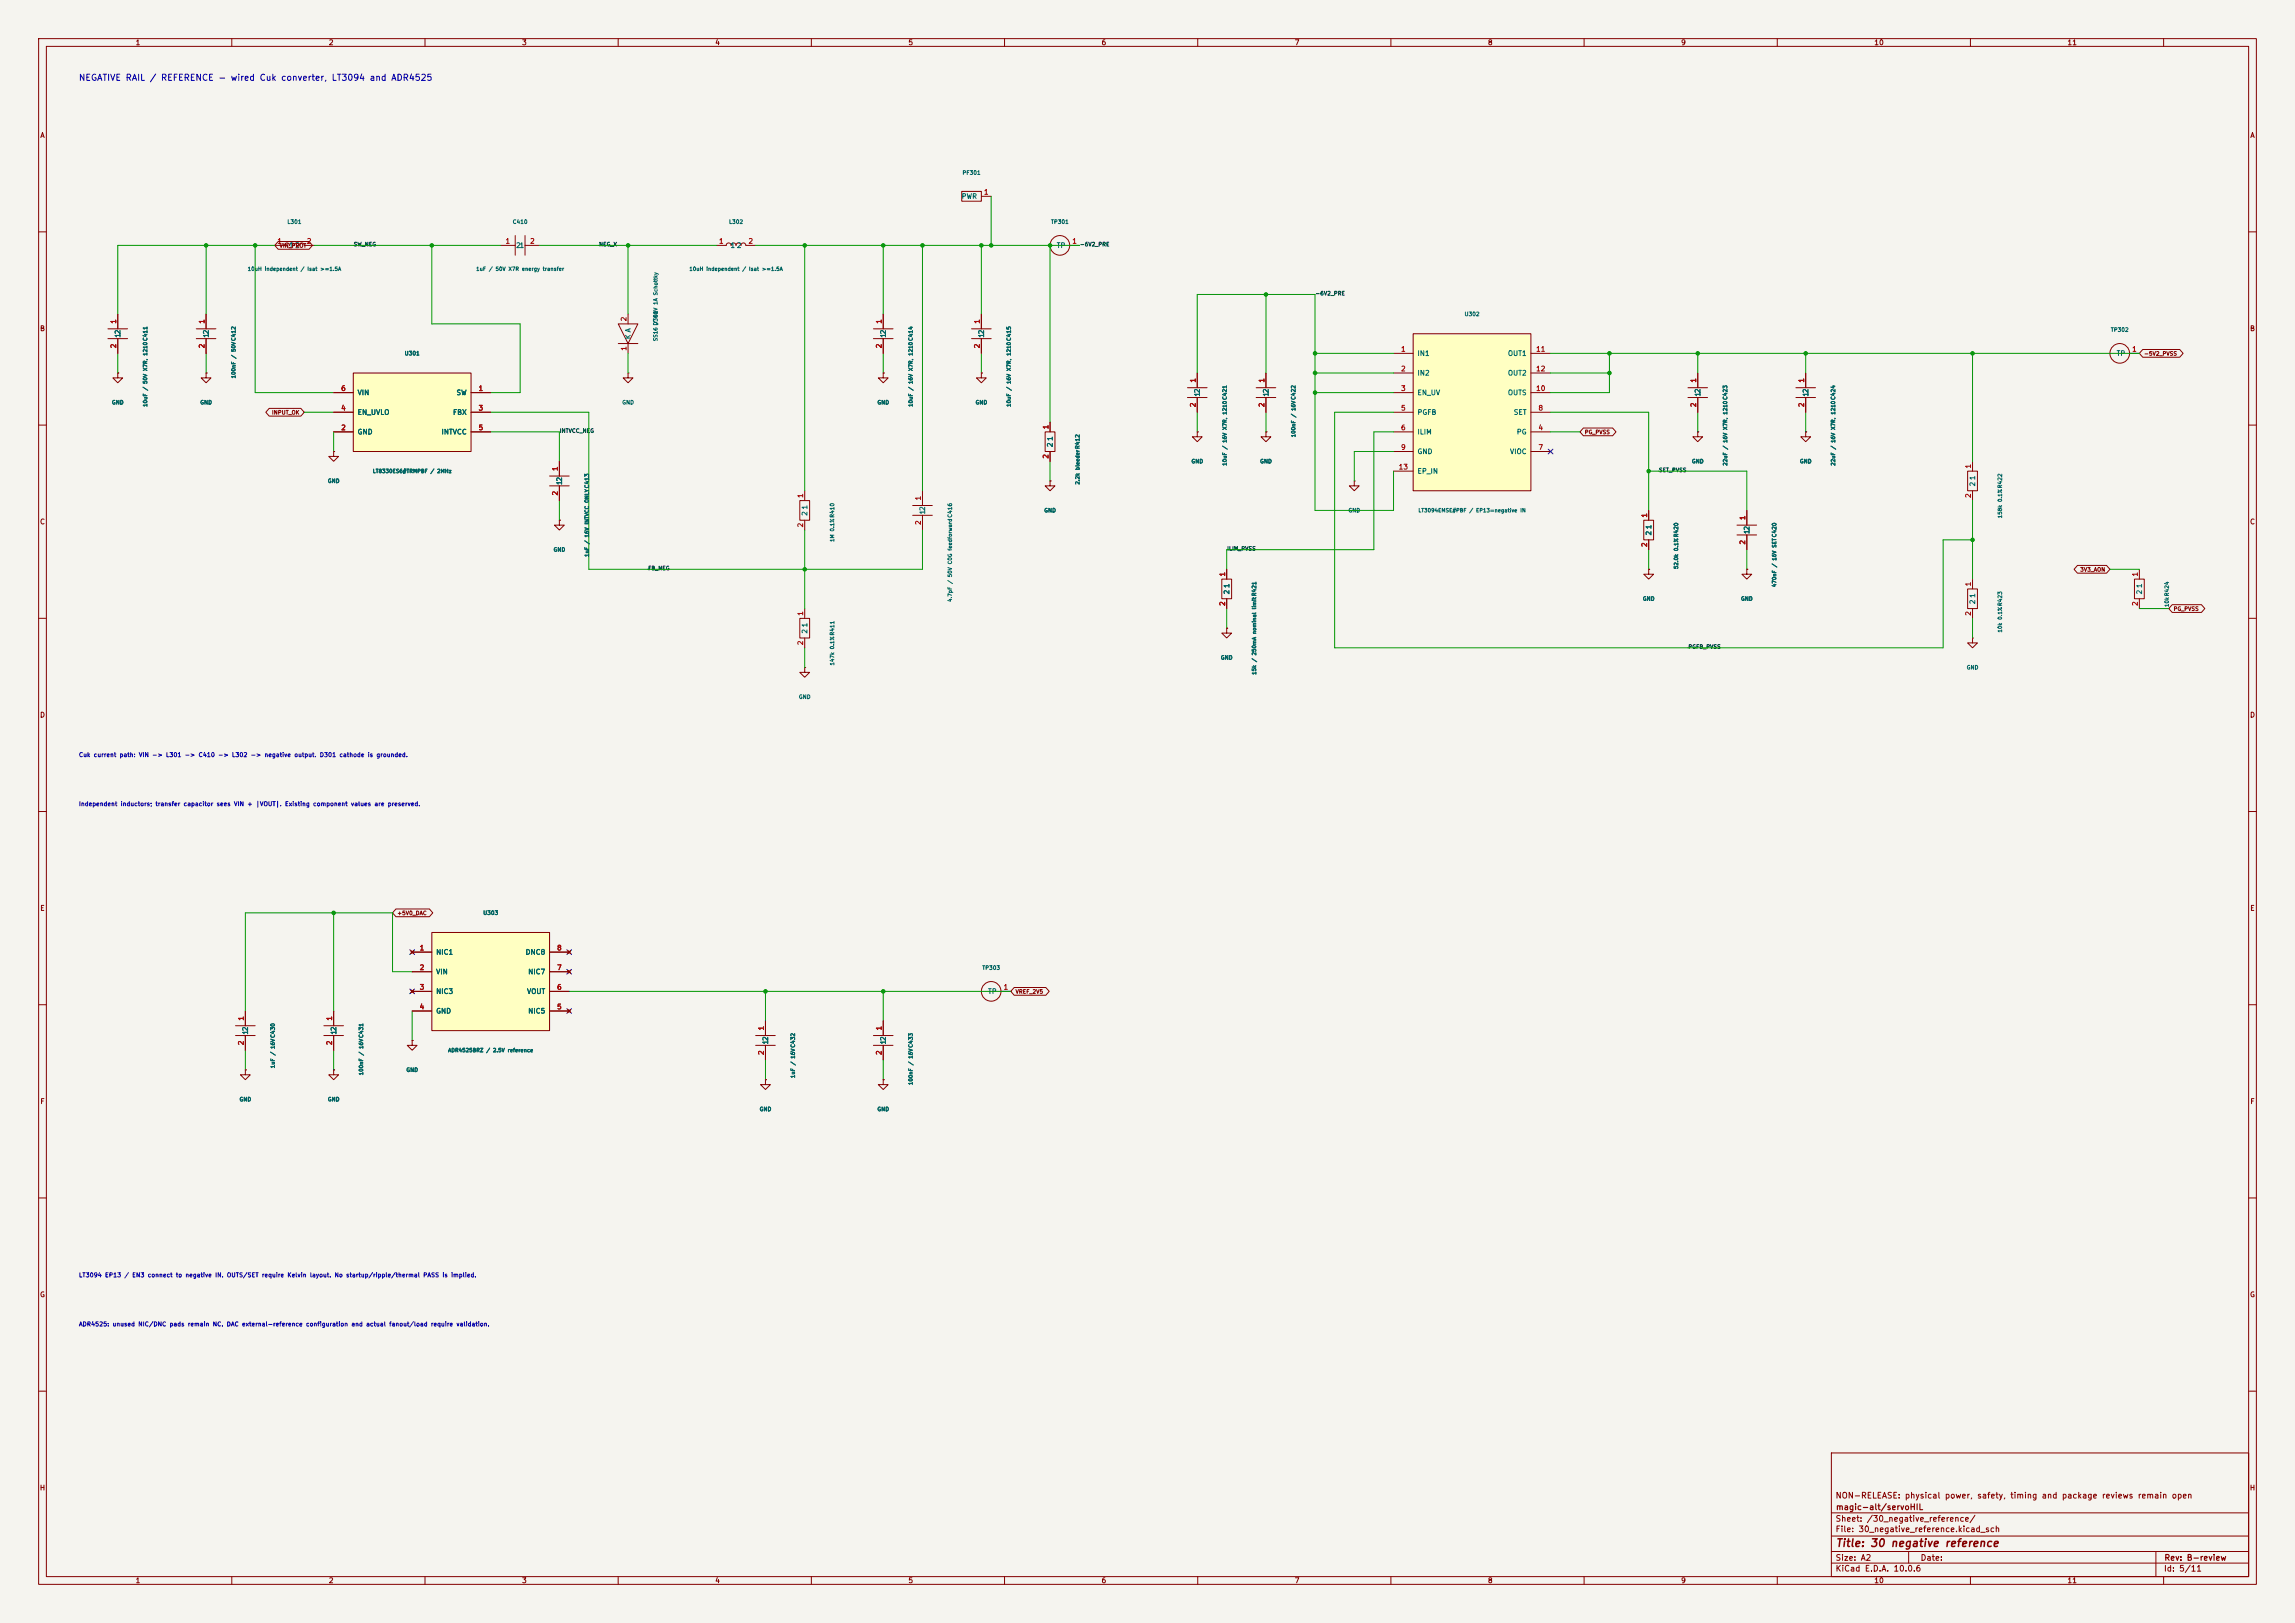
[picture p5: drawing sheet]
<svg xmlns="http://www.w3.org/2000/svg" width="594mm" height="420mm" viewBox="0 0 594 420" stroke-linecap="round" stroke-linejoin="round" font-family="sans-serif">
<defs><g id="words">
<text font-size="2" fill="#840000" x="475" y="400.8">Title: 30 negative reference</text>
<text font-size="1.6" fill="#0000c2" x="20.3" y="21.3">NEGATIVE RAIL / REFERENCE - wired Cuk converter, LT3094 and ADR4525</text>
<g font-size="1.5" fill="#840000">
<text x="475" y="388.1">NON-RELEASE: physical power, safety, timing and package reviews remain open</text>
<text x="475" y="394.1">Sheet: /30_negative_reference/</text>
<text x="475.1" y="391.1">magic-alt/servoHIL</text>
<text x="475" y="396.8">File: 30_negative_reference.kicad_sch</text>
<text x="475" y="407">KiCad E.D.A. 10.0.6</text>
<text x="475" y="404.2">Size: A2</text>
<text x="497" y="404.2">Date:</text>
<text x="560" y="407">Id: 5/11</text>
<text x="560.1" y="404.2">Rev: B-review</text>
</g>
<g font-size="1.3" fill="#840000">
<text x="35" y="12">1</text>
<text x="85" y="12">2</text>
<text x="135" y="12">3</text>
<text x="185" y="12">4</text>
<text x="235" y="12">5</text>
<text x="285" y="12">6</text>
<text x="335" y="12">7</text>
<text x="385" y="12">8</text>
<text x="435" y="12">9</text>
<text x="485" y="12">10</text>
<text x="535" y="12">11</text>
<text x="10.3" y="36">A</text>
<text x="582.3" y="36">A</text>
<text x="10.2" y="86">B</text>
<text x="582.2" y="86">B</text>
<text x="10.2" y="136">C</text>
<text x="582.2" y="136">C</text>
<text x="10.2" y="186">D</text>
<text x="582.2" y="186">D</text>
<text x="10.3" y="236">E</text>
<text x="582.3" y="236">E</text>
<text x="10.3" y="286">F</text>
<text x="582.3" y="286">F</text>
<text x="10.2" y="336">G</text>
<text x="582.2" y="336">G</text>
<text x="10.2" y="386">H</text>
<text x="582.2" y="386">H</text>
<text x="35" y="410">1</text>
<text x="85" y="410">2</text>
<text x="135" y="410">3</text>
<text x="185" y="410">4</text>
<text x="235" y="410">5</text>
<text x="285" y="410">6</text>
<text x="335" y="410">7</text>
<text x="385" y="410">8</text>
<text x="435" y="410">9</text>
<text x="485" y="410">10</text>
<text x="535" y="410">11</text>
</g>
<g font-size="1.3" fill="#006464">
<text x="248.8" y="51.8">PWR</text>
<text x="74.6" y="64.5">1</text>
<text x="76.3" y="64.5">2</text>
<text x="133.4" y="64.5">21</text>
<text x="188.9" y="64.5">1</text>
<text x="190.6" y="64.5">2</text>
<text x="273.4" y="64.5">TP</text>
<text x="31.4" y="87.5" transform="rotate(-90 31.4 87.5)">12</text>
<text x="54.3" y="87.5" transform="rotate(-90 54.3 87.5)">12</text>
<text x="163.5" y="87.9" transform="rotate(-90 163.5 87.9)">K A</text>
<text x="229.6" y="87.5" transform="rotate(-90 229.6 87.5)">12</text>
<text x="255" y="87.5" transform="rotate(-90 255 87.5)">12</text>
<text x="366.7" y="92.4">IN1</text>
<text x="390.2" y="92.4">OUT1</text>
<text x="547.7" y="92.4">TP</text>
<text x="366.7" y="97.5">IN2</text>
<text x="390.2" y="97.5">OUT2</text>
<text x="92.4" y="107.6">EN_UVLO</text>
<text x="92.4" y="102.6">VIN</text>
<text x="117.1" y="107.6">FBX</text>
<text x="118" y="102.6">SW</text>
<text x="310.8" y="102.8" transform="rotate(-90 310.8 102.8)">12</text>
<text x="328.6" y="102.8" transform="rotate(-90 328.6 102.8)">12</text>
<text x="366.7" y="102.6">EN_UV</text>
<text x="366.7" y="107.6">PGFB</text>
<text x="390.2" y="102.6">OUTS</text>
<text x="391.7" y="107.6">SET</text>
<text x="440.4" y="102.8" transform="rotate(-90 440.4 102.8)">12</text>
<text x="468.3" y="102.8" transform="rotate(-90 468.3 102.8)">12</text>
<text x="92.4" y="112.7">GND</text>
<text x="114.1" y="112.7">INTVCC</text>
<text x="366.7" y="112.7">ILIM</text>
<text x="392.5" y="112.7">PG</text>
<text x="272.7" y="115.9" transform="rotate(-90 272.7 115.9)">2</text>
<text x="272.7" y="114.2" transform="rotate(-90 272.7 114.2)">1</text>
<text x="366.7" y="117.8">GND</text>
<text x="390.7" y="117.8">VIOC</text>
<text x="145.7" y="125.6" transform="rotate(-90 145.7 125.6)">12</text>
<text x="366.7" y="122.9">EP_IN</text>
<text x="511.5" y="124.4" transform="rotate(-90 511.5 124.4)">1</text>
<text x="209.2" y="132" transform="rotate(-90 209.2 132)">1</text>
<text x="511.5" y="126" transform="rotate(-90 511.5 126)">2</text>
<text x="209.2" y="133.6" transform="rotate(-90 209.2 133.6)">2</text>
<text x="239.7" y="133.3" transform="rotate(-90 239.7 133.3)">12</text>
<text x="427.7" y="137.1" transform="rotate(-90 427.7 137.1)">1</text>
<text x="427.7" y="138.7" transform="rotate(-90 427.7 138.7)">2</text>
<text x="453.1" y="138.3" transform="rotate(-90 453.1 138.3)">12</text>
<text x="318.5" y="154" transform="rotate(-90 318.5 154)">2</text>
<text x="318.5" y="152.3" transform="rotate(-90 318.5 152.3)">1</text>
<text x="511.5" y="154.9" transform="rotate(-90 511.5 154.9)">1</text>
<text x="554.7" y="154" transform="rotate(-90 554.7 154)">2</text>
<text x="554.7" y="152.3" transform="rotate(-90 554.7 152.3)">1</text>
<text x="511.5" y="156.5" transform="rotate(-90 511.5 156.5)">2</text>
<text x="209.2" y="164.1" transform="rotate(-90 209.2 164.1)">2</text>
<text x="209.2" y="162.5" transform="rotate(-90 209.2 162.5)">1</text>
<text x="112.7" y="247.3">NIC1</text>
<text x="135.9" y="247.3">DNC8</text>
<text x="112.7" y="252.4">VIN</text>
<text x="112.7" y="257.5">NIC3</text>
<text x="136.3" y="257.5">VOUT</text>
<text x="136.6" y="252.4">NIC7</text>
<text x="255.6" y="257.5">TP</text>
<text x="112.7" y="262.6">GND</text>
<text x="136.6" y="262.6">NIC5</text>
<text x="64.5" y="267.9" transform="rotate(-90 64.5 267.9)">12</text>
<text x="87.3" y="267.9" transform="rotate(-90 87.3 267.9)">12</text>
<text x="199.1" y="270.4" transform="rotate(-90 199.1 270.4)">12</text>
<text x="229.6" y="270.4" transform="rotate(-90 229.6 270.4)">12</text>
</g>
<g font-size="1.3" fill="#a90000">
<text x="254.5" y="50.7">1</text>
<text x="71.7" y="63.4">1</text>
<text x="79.3" y="63.4">2</text>
<text x="130.7" y="63.4">1</text>
<text x="137.1" y="63.4">2</text>
<text x="186" y="63.4">1</text>
<text x="193.6" y="63.4">2</text>
<text x="277.4" y="63.4">1</text>
<text x="30.3" y="83.9" transform="rotate(-90 30.3 83.9)">1</text>
<text x="53.2" y="83.9" transform="rotate(-90 53.2 83.9)">1</text>
<text x="162.4" y="83.3" transform="rotate(-90 162.4 83.3)">2</text>
<text x="228.5" y="83.9" transform="rotate(-90 228.5 83.9)">1</text>
<text x="253.9" y="83.9" transform="rotate(-90 253.9 83.9)">1</text>
<text x="30.3" y="90.3" transform="rotate(-90 30.3 90.3)">2</text>
<text x="53.2" y="90.3" transform="rotate(-90 53.2 90.3)">2</text>
<text x="162.4" y="90.9" transform="rotate(-90 162.4 90.9)">1</text>
<text x="228.5" y="90.3" transform="rotate(-90 228.5 90.3)">2</text>
<text x="253.9" y="90.3" transform="rotate(-90 253.9 90.3)">2</text>
<text x="362.5" y="91.3">1</text>
<text x="397.4" y="91.3">11</text>
<text x="551.7" y="91.3">1</text>
<text x="88.2" y="101.5">6</text>
<text x="123.7" y="101.5">1</text>
<text x="309.7" y="99.2" transform="rotate(-90 309.7 99.2)">1</text>
<text x="327.5" y="99.2" transform="rotate(-90 327.5 99.2)">1</text>
<text x="362.5" y="96.4">2</text>
<text x="362.5" y="101.5">3</text>
<text x="397.4" y="101.5">10</text>
<text x="397.4" y="96.4">12</text>
<text x="439.3" y="99.2" transform="rotate(-90 439.3 99.2)">1</text>
<text x="467.2" y="99.2" transform="rotate(-90 467.2 99.2)">1</text>
<text x="88.2" y="106.5">4</text>
<text x="123.7" y="106.5">3</text>
<text x="309.7" y="105.5" transform="rotate(-90 309.7 105.5)">2</text>
<text x="327.5" y="105.5" transform="rotate(-90 327.5 105.5)">2</text>
<text x="362.5" y="106.5">5</text>
<text x="398" y="106.5">8</text>
<text x="439.3" y="105.5" transform="rotate(-90 439.3 105.5)">2</text>
<text x="467.2" y="105.5" transform="rotate(-90 467.2 105.5)">2</text>
<text x="88.2" y="111.6">2</text>
<text x="123.7" y="111.6">5</text>
<text x="271.6" y="111.2" transform="rotate(-90 271.6 111.2)">1</text>
<text x="362.5" y="111.6">6</text>
<text x="398" y="111.6">4</text>
<text x="271.6" y="118.8" transform="rotate(-90 271.6 118.8)">2</text>
<text x="362.5" y="116.7">9</text>
<text x="398" y="116.7">7</text>
<text x="144.6" y="122" transform="rotate(-90 144.6 122)">1</text>
<text x="361.9" y="121.8">13</text>
<text x="510.4" y="121.4" transform="rotate(-90 510.4 121.4)">1</text>
<text x="144.6" y="128.4" transform="rotate(-90 144.6 128.4)">2</text>
<text x="208.1" y="129" transform="rotate(-90 208.1 129)">1</text>
<text x="238.6" y="129.6" transform="rotate(-90 238.6 129.6)">1</text>
<text x="510.4" y="129" transform="rotate(-90 510.4 129)">2</text>
<text x="208.1" y="136.6" transform="rotate(-90 208.1 136.6)">2</text>
<text x="238.6" y="136" transform="rotate(-90 238.6 136)">2</text>
<text x="426.6" y="134.1" transform="rotate(-90 426.6 134.1)">1</text>
<text x="452" y="134.7" transform="rotate(-90 452 134.7)">1</text>
<text x="426.6" y="141.7" transform="rotate(-90 426.6 141.7)">2</text>
<text x="452" y="141.1" transform="rotate(-90 452 141.1)">2</text>
<text x="317.4" y="149.3" transform="rotate(-90 317.4 149.3)">1</text>
<text x="553.6" y="149.3" transform="rotate(-90 553.6 149.3)">1</text>
<text x="510.4" y="151.9" transform="rotate(-90 510.4 151.9)">1</text>
<text x="208.1" y="159.5" transform="rotate(-90 208.1 159.5)">1</text>
<text x="317.4" y="156.9" transform="rotate(-90 317.4 156.9)">2</text>
<text x="510.4" y="159.5" transform="rotate(-90 510.4 159.5)">2</text>
<text x="553.6" y="156.9" transform="rotate(-90 553.6 156.9)">2</text>
<text x="208.1" y="167.1" transform="rotate(-90 208.1 167.1)">2</text>
<text x="108.5" y="246.2">1</text>
<text x="108.5" y="251.3">2</text>
<text x="144" y="251.3">7</text>
<text x="144" y="246.2">8</text>
<text x="108.5" y="256.4">3</text>
<text x="144" y="256.4">6</text>
<text x="259.6" y="256.4">1</text>
<text x="108.5" y="261.5">4</text>
<text x="144" y="261.5">5</text>
<text x="63.4" y="264.3" transform="rotate(-90 63.4 264.3)">1</text>
<text x="86.2" y="264.3" transform="rotate(-90 86.2 264.3)">1</text>
<text x="198" y="266.8" transform="rotate(-90 198 266.8)">1</text>
<text x="228.5" y="266.8" transform="rotate(-90 228.5 266.8)">1</text>
<text x="63.4" y="270.6" transform="rotate(-90 63.4 270.6)">2</text>
<text x="86.2" y="270.6" transform="rotate(-90 86.2 270.6)">2</text>
<text x="198" y="273.1" transform="rotate(-90 198 273.1)">2</text>
<text x="228.5" y="273.1" transform="rotate(-90 228.5 273.1)">2</text>
</g>
<g font-size="1.1" fill="#0000c2">
<text x="20.3" y="196.2">Cuk current path: VIN -&gt; L301 -&gt; C410 -&gt; L302 -&gt; negative output. D301 cathode is grounded.</text>
<text x="20.3" y="208.9">Independent inductors; transfer capacitor sees VIN + |VOUT|. Existing component values are preserved.</text>
<text x="20.3" y="330.8">LT3094 EP13 / EN3 connect to negative IN. OUTS/SET require Kelvin layout. No startup/ripple/thermal PASS is implied.</text>
<text x="20.3" y="343.5">ADR4525: unused NIC/DNC pads remain NC. DAC external-reference configuration and actual fanout/load require validation.</text>
</g>
<g font-size="1" fill="#006464">
<text x="249" y="45.5">PF301</text>
<text x="74.3" y="58.2">L301</text>
<text x="132.6" y="58.2">C410</text>
<text x="188.6" y="58.2">L302</text>
<text x="271.9" y="58.2">TP301</text>
<text x="64" y="70.3">10uH independent / Isat &gt;=1.5A</text>
<text x="123.1" y="70.3">1uF / 50V X7R energy transfer</text>
<text x="178.3" y="70.3">10uH independent / Isat &gt;=1.5A</text>
<text x="378.9" y="82">U302</text>
<text x="170.4" y="88.4" transform="rotate(-90 170.4 88.4)">SS16 D301</text>
<text x="170.4" y="84.1" transform="rotate(-90 170.4 84.1)">/ 60V 1A Schottky</text>
<text x="546.2" y="86.1">TP302</text>
<text x="104.6" y="92.2">U301</text>
<text x="61.2" y="98" transform="rotate(-90 61.2 98)">100nF / 50VC412</text>
<text x="28.9" y="104.9">GND</text>
<text x="38.3" y="105.4" transform="rotate(-90 38.3 105.4)">10uF / 50V X7R, 1210C411</text>
<text x="51.7" y="104.9">GND</text>
<text x="160.9" y="104.9">GND</text>
<text x="227" y="104.9">GND</text>
<text x="236.4" y="105.4" transform="rotate(-90 236.4 105.4)">10uF / 16V X7R, 1210C414</text>
<text x="252.4" y="104.9">GND</text>
<text x="261.8" y="105.4" transform="rotate(-90 261.8 105.4)">10uF / 16V X7R, 1210C415</text>
<text x="335.5" y="113.3" transform="rotate(-90 335.5 113.3)">100nF / 16VC422</text>
<text x="84.7" y="125.2">GND</text>
<text x="96.4" y="122.6">LT8330ES6#TRMPBF / 2MHz</text>
<text x="279.6" y="125.5" transform="rotate(-90 279.6 125.5)">2.2k bleederR412</text>
<text x="308.3" y="120.1">GND</text>
<text x="317.7" y="120.6" transform="rotate(-90 317.7 120.6)">10uF / 16V X7R, 1210C421</text>
<text x="326" y="120.1">GND</text>
<text x="437.8" y="120.1">GND</text>
<text x="447.3" y="120.6" transform="rotate(-90 447.3 120.6)">22uF / 16V X7R, 1210C423</text>
<text x="465.7" y="120.1">GND</text>
<text x="475.2" y="120.6" transform="rotate(-90 475.2 120.6)">22uF / 16V X7R, 1210C424</text>
<text x="270.2" y="132.8">GND</text>
<text x="348.9" y="132.8">GND</text>
<text x="367" y="132.8">LT3094EMSE#PBF / EP13=negative IN</text>
<text x="518.4" y="134.2" transform="rotate(-90 518.4 134.2)">158k 0.1%R422</text>
<text x="143.2" y="143">GND</text>
<text x="216.1" y="140.4" transform="rotate(-90 216.1 140.4)">1M 0.1%R410</text>
<text x="152.6" y="144.2" transform="rotate(-90 152.6 144.2)">1uF / 16V INTVCC ONLYC413</text>
<text x="434.6" y="147.4" transform="rotate(-90 434.6 147.4)">52.0k 0.1%R420</text>
<text x="246.6" y="155.9" transform="rotate(-90 246.6 155.9)">4.7pF / 50V C0G feedforwardC416</text>
<text x="425.1" y="155.7">GND</text>
<text x="450.5" y="155.7">GND</text>
<text x="460" y="152" transform="rotate(-90 460 152)">470nF / 16V SETC420</text>
<text x="561.6" y="157.2" transform="rotate(-90 561.6 157.2)">10kR424</text>
<text x="518.4" y="163.8" transform="rotate(-90 518.4 163.8)">10k 0.1%R423</text>
<text x="216.1" y="172.3" transform="rotate(-90 216.1 172.3)">147k 0.1%R411</text>
<text x="315.9" y="170.9">GND</text>
<text x="508.9" y="173.5">GND</text>
<text x="325.3" y="174.7" transform="rotate(-90 325.3 174.7)">15k / 250mA nominal limitR421</text>
<text x="206.7" y="181.1">GND</text>
<text x="124.9" y="237">U303</text>
<text x="254.1" y="251.2">TP303</text>
<text x="115.9" y="272.5">ADR4525BRZ / 2.5V reference</text>
<text x="71.3" y="276.6" transform="rotate(-90 71.3 276.6)">1uF / 16VC430</text>
<text x="94.2" y="278.4" transform="rotate(-90 94.2 278.4)">100nF / 16VC431</text>
<text x="105.1" y="277.6">GND</text>
<text x="206" y="279.1" transform="rotate(-90 206 279.1)">1uF / 16VC432</text>
<text x="236.4" y="280.9" transform="rotate(-90 236.4 280.9)">100nF / 16VC433</text>
<text x="61.9" y="285.2">GND</text>
<text x="84.7" y="285.2">GND</text>
<text x="196.5" y="287.8">GND</text>
<text x="227" y="287.8">GND</text>
</g>
<g font-size="1" fill="#840000">
<text x="72.2" y="64.3">VIN_PROT</text>
<text x="554.8" y="92.3">-5V2_PVSS</text>
<text x="70.3" y="107.5">INPUT_OK</text>
<text x="410.1" y="112.6">PG_PVSS</text>
<text x="538.3" y="148.1">3V3_AON</text>
<text x="562.5" y="158.3">PG_PVSS</text>
<text x="102.7" y="237">+5V0_DAC</text>
<text x="262.7" y="257.4">VREF_2V5</text>
</g>
<g font-size="1" fill="#0f0f0f">
<text x="91.4" y="64">SW_NEG</text>
<text x="154.9" y="64">NEG_X</text>
<text x="279.4" y="64">-6V2_PRE</text>
<text x="340.4" y="76.7">-6V2_PRE</text>
<text x="144.8" y="112.2">INTVCC_NEG</text>
<text x="429.3" y="122.4">SET_PVSS</text>
<text x="317.5" y="142.7">ILIM_PVSS</text>
<text x="167.6" y="147.8">FB_NEG</text>
<text x="436.9" y="168.1">PGFB_PVSS</text>
</g>
</g></defs>
<path d="M0 0h594v420h-594z" fill="#f5f4ef" stroke="#f5f4ef" stroke-width=".26"/>
<g fill="none" stroke="#840000" stroke-width=".26">
<path d="M10 10h574v400h-574zM12 12h570v396h-570zM60 10v2M110 10v2M160 10v2M210 10v2M260 10v2M310 10v2M360 10v2M410 10v2M460 10v2M510 10v2"/>
<path d="M560 10v2M10 60h2M582 60h2M251.5 85.1h5M251.5 87.6h5M254 96.5v1.3h1.3l-1.3 1.3-1.3-1.3h1.3M254 96.5h.1M254 81.3v3.8M254 87.6v3.8M439.4 96.5v3.8M467.4 96.5v3.8M10 110h2"/>
<path d="M270.5 111.8h2.5v5h-2.5zM271.8 109.2v2.6M271.8 116.8v2.6M309.9 111.8v1.2h1.2l-1.2 1.3-1.3-1.3h1.3M309.9 111.8h.1M436.9 100.3h5.1M436.9 102.9h5.1M439.4 111.8v1.2h1.3l-1.3 1.3-1.3-1.3h1.3M439.4 111.8h.1M439.4 102.9v3.8M464.8 100.3h5.1M464.8 102.9h5.1"/>
<path d="M467.4 111.8v1.2h1.2l-1.2 1.3-1.3-1.3h1.3M467.4 111.8h.1M467.4 102.9v3.8M582 110h2M271.8 124.5v1.2h1.2l-1.2 1.3-1.3-1.3h1.3M271.8 124.5h.1M350.5 124.5v1.2h1.3l-1.3 1.3-1.3-1.3h1.3M350.5 124.5h.1M425.4 134.6h2.6v5.1h-2.6zM426.7 132.1v2.5M426.7 139.7v2.5M316.2 149.9h2.6v5h-2.6z"/>
<path d="M317.5 147.3v2.6M317.5 154.9v2.6M426.7 147.3v1.3h1.3l-1.3 1.3-1.3-1.3h1.3M426.7 147.3h.1M10 160h2M582 160h2M10 210h2M582 210h2M10 260h2M582 260h2M10 310h2M582 310h2"/>
<path d="M10 360h2M474 376h108v32h-108zM582 360h2M474 397.5h108M474 391.5h108M60 408v2M110 408v2M160 408v2M210 408v2M260 408v2M310 408v2M360 408v2"/>
<path d="M410 408v2M460 408v2M474 404.5h108M474 401.5h108M494 401.5v3M510 408v2M558 401.5v6.5M560 408v2"/>
</g>
<path d="M365.8 86.4h30.4v40.6h-30.4z" fill="#ffffc2"/>
<g fill="none" stroke="#840000" stroke-width=".26">
<path d="M248.9 49.5h5.1v2.6h-5.1zM254 50.8h2.5M276.9 63.5h2.5M309.9 96.5v3.8M360.7 91.4h5.1M360.7 96.5h5.1M365.8 86.4h30.4v40.6h-30.4zM396.2 91.4h5.1M396.2 96.5h5.1M307.3 100.3h5.1M307.3 102.9h5.1M309.9 102.9v3.8"/>
<path d="M327.7 111.8v1.2h1.2l-1.2 1.3-1.3-1.3h1.3M327.7 111.8h.1M360.7 101.6h5.1M360.7 111.8h5.1M360.7 106.7h5.1M360.7 116.8h5.1M396.2 101.6h5.1M396.2 111.8h5.1M396.2 106.7h5.1M396.2 116.8h5.1M360.7 121.9h5.1M317.5 162.6v1.2h1.3l-1.3 1.3-1.3-1.3h1.3"/>
<path d="M317.5 162.6h.1M259.1 256.5h2.5M61 268h5M61 265.4h5M63.5 276.9v1.2h1.3l-1.3 1.3-1.3-1.3h1.3M63.5 276.9h.1M63.5 261.6v3.8M63.5 268v3.8M83.8 268h5.1M83.8 265.4h5.1M86.4 276.9v1.2h1.2l-1.2 1.3-1.3-1.3h1.3M86.4 276.9h.1"/>
<path d="M86.4 261.6v3.8M86.4 268v3.8M106.7 269.2v1.3h1.2l-1.2 1.3-1.3-1.3h1.3M106.7 269.2h.1M195.6 268h5.1M195.6 270.5h5.1M198.1 279.4v1.3h1.3l-1.3 1.2-1.3-1.2h1.3M198.1 279.4h.1M198.1 264.2v3.8M198.1 270.5v3.8M226.1 268h5M226.1 270.5h5"/>
<path d="M228.6 279.4v1.3h1.3l-1.3 1.2-1.3-1.2h1.3M228.6 279.4h.1M228.6 264.2v3.8M228.6 270.5v3.8"/>
<circle cx="274.3" cy="63.5" r="2.54"/>
<circle cx="256.5" cy="256.5" r="2.54"/>
</g>
<path d="M111.8 241.3h30.4v25.4h-30.4z" fill="#ffffc2"/>
<g fill="none" stroke="#840000" stroke-width=".26">
<path d="M129.5 63.5h3.8M133.3 61v5M135.9 61v5M135.9 63.5h3.8M185.4 63.5h2.6l.1-.4 .5-.2 .4 .2 .2 .4 .2-.4 .5-.2 .4 .2 .2 .4 .2-.4 .4-.2 .5 .2 .2 .4 .2-.4 .4-.2 .5 .2 .1 .4h2.6M27.9 85.1h5.1M27.9 87.6h5.1M30.5 96.5v1.3h1.2l-1.2 1.3-1.3-1.3h1.3M30.5 96.5h.1M30.5 81.3v3.8M30.5 87.6v3.8M50.8 85.1h5.1"/>
<path d="M50.8 87.6h5.1M53.3 96.5v1.3h1.3l-1.3 1.3-1.2-1.3h1.2M53.3 96.5h.1M53.3 81.3v3.8M53.3 87.6v3.8M160 83.8h5.1l-2.5 5.1zM160 88.9h5.1M162.6 96.5v1.3h1.2l-1.2 1.3-1.3-1.3h1.3M162.6 96.5h.1M162.6 81.3v2.5M162.6 88.9v2.5M226.1 85.1h5"/>
<path d="M226.1 87.6h5M228.6 96.5v1.3h1.3l-1.3 1.3-1.3-1.3h1.3M228.6 96.5h.1M228.6 81.3v3.8M228.6 87.6v3.8M86.4 116.8v1.3h1.2l-1.2 1.3-1.3-1.3h1.3M86.4 116.8h.1M144.8 119.4v3.8M142.2 123.2h5.1M142.2 125.7h5.1M144.8 134.6v1.3h1.2l-1.2 1.3-1.3-1.3h1.3M144.8 134.6h.1"/>
<path d="M144.8 125.7v3.8M207 129.5h2.5v5.1h-2.5zM208.3 127v2.5M208.3 134.6v2.6M236.2 130.8h5.1M236.2 133.4h5.1M238.8 127v3.8M238.8 133.4v3.8M449.6 135.9h5.1M449.6 138.4h5.1M452.1 132.1v3.8M452.1 138.4v3.8"/>
<path d="M208.3 157.5v2.5M452.1 147.3v1.3h1.3l-1.3 1.3-1.3-1.3h1.3M452.1 147.3h.1M207 160h2.5v5.1h-2.5zM208.3 172.7v1.3h1.2l-1.2 1.3-1.3-1.3h1.3M208.3 172.7h.1M208.3 165.1v2.5M106.3 246l.8 .8M106.3 256.2l.8 .7M106.7 246.4h5.1M106.7 251.5h5.1M106.7 256.5h5.1"/>
<path d="M107.1 246l-.8 .8M107.1 256.2l-.8 .7M111.8 241.3h30.4v25.4h-30.4zM142.2 246.4h5.1M142.2 251.5h5.1M142.2 256.5h5.1M146.9 251.1l.8 .7M146.9 246l.8 .8M147.7 251.1l-.8 .7M147.7 246l-.8 .8M106.7 261.6h5.1M142.2 261.6h5.1"/>
<path d="M146.9 261.2l.8 .8M147.7 261.2l-.8 .8"/>
</g>
<path d="M91.4 96.5h30.5v20.3h-30.5z" fill="#ffffc2"/>
<g fill="none" stroke="#840000" stroke-width=".26">
<path d="M71.1 63.5h2.6l.1-.4 .5-.2 .4 .2 .2 .4 .2-.4 .5-.2 .4 .2 .2 .4 .2-.4 .4-.2 .5 .2 .2 .4 .2-.4 .4-.2 .5 .2 .1 .4h2.6M72 62.5h8l.9 1-.9 1h-8l-.9-1zM30.5 96.5h.1M30.5 81.3v3.8M30.5 87.6v3.8M53.3 96.5h.1M53.3 81.3v3.8M53.3 87.6v3.8M91.4 96.5h30.5v20.3h-30.5zM228.6 96.5h.1M228.6 81.3v3.8M228.6 87.6v3.8"/>
<path d="M254 96.5h.1M254 81.3v3.8M254 87.6v3.8M309.9 96.5v3.8M327.7 96.5v3.8M439.4 96.5v3.8M467.4 96.5v3.8M551.2 91.4h2.5M554.6 90.4h9.6l.8 1-.8 1h-9.6l-.9-1zM69.7 105.7h8.2l.8 1-.8 1h-8.2l-.9-1zM86.4 116.8h.1M86.4 101.6h5"/>
<path d="M86.4 111.8h5M86.4 106.7h5M121.9 101.6h5.1M121.9 111.8h5.1M121.9 106.7h5.1M144.8 119.4v3.8M271.8 109.2v2.6M271.8 116.8v2.6M309.9 111.8h.1M309.9 102.9v3.8M325.1 100.3h5.1M325.1 102.9h5.1"/>
<path d="M327.7 111.8h.1M327.7 102.9v3.8M409.8 110.8h7.6l.9 1-.9 1h-7.6l-.9-1zM439.4 111.8h.1M439.4 102.9v3.8M467.4 111.8h.1M467.4 102.9v3.8M510.5 119.4v2.5M144.8 134.6h.1M144.8 125.7v3.8M271.8 124.5h.1M426.7 132.1v2.5"/>
<path d="M426.7 139.7v2.5M452.1 132.1v3.8M452.1 138.4v3.8M509.3 121.9h2.5v5.1h-2.5zM510.5 127v2.5M317.5 147.3v2.6M317.5 154.9v2.6M426.7 147.3h.1M452.1 147.3h.1M509.3 152.4h2.5v5.1h-2.5zM510.5 149.9v2.5M510.5 157.5v2.5"/>
<path d="M537.7 146.3h7.5l.9 1-.9 1h-7.5l-.9-1zM552.4 149.9h2.6v5h-2.6zM553.7 147.3v2.6M553.7 154.9v2.6M562.2 156.5h7.6l.9 1-.9 1h-7.6l-.9-1zM317.5 162.6h.1M510.5 165.1v1.3h1.3l-1.3 1.2-1.2-1.2h1.2M510.5 165.1h.1M102.5 235.2h8.6l.9 1-.9 1h-8.6l-.9-1zM106.3 246l.8 .8M106.3 256.2l.8 .7M106.7 246.4h5.1"/>
<path d="M106.7 251.5h5.1M106.7 256.5h5.1M107.1 246l-.8 .8M107.1 256.2l-.8 .7M142.2 246.4h5.1M142.2 251.5h5.1M142.2 256.5h5.1M146.9 251.1l.8 .7M146.9 246l.8 .8M147.7 251.1l-.8 .7M147.7 246l-.8 .8M262.5 255.5h8.2l.9 1-.9 1h-8.2l-.9-1z"/>
<path d="M63.5 276.9h.1M63.5 261.6v3.8M63.5 268v3.8M86.4 276.9h.1M86.4 261.6v3.8M86.4 268v3.8M106.7 269.2h.1M106.7 261.6h5.1M142.2 261.6h5.1M146.9 261.2l.8 .8M147.7 261.2l-.8 .8M198.1 279.4h.1"/>
<path d="M198.1 264.2v3.8M198.1 270.5v3.8M228.6 279.4h.1M228.6 264.2v3.8M228.6 270.5v3.8"/>
<circle cx="548.6" cy="91.4" r="2.54"/>
</g>
<g fill="none" stroke="#009600" stroke-width=".26">
<path d="M256.5 50.8v12.7M53.3 63.5v17.8M66 63.5v38.1h20.4M71.1 63.5h-40.6v17.8M81.3 63.5h48.2M111.8 63.5v20.3h22.8v17.8h-7.6M139.7 63.5h45.7M162.6 63.5v17.8M195.6 63.5h83.8M208.3 63.5v63.5M228.6 63.5v17.8M238.8 63.5v63.5"/>
<path d="M254 63.5v17.8M271.8 63.5v45.7M327.7 76.2v20.3M30.5 91.4v5.1M53.3 91.4v5.1M162.6 91.4v5.1M228.6 91.4v5.1M254 91.4v5.1M309.9 96.5v-20.3h30.5v55.9h20.3v-10.2M340.4 91.4h20.3M340.4 96.5h20.3M401.3 91.4h152.4"/>
<path d="M401.3 96.5h15.3M416.6 91.4v10.2h-15.3M439.4 91.4v5.1M467.4 91.4v5.1M510.5 91.4v28M78.7 106.7h7.7M86.4 111.8v5M127 106.7h25.4v40.6h86.4v-10.1M127 111.8h17.8v7.6M271.8 119.4v5.1M309.9 106.7v5.1M327.7 106.7v5.1"/>
<path d="M340.4 101.6h20.3M360.7 106.7h-15.3v60.9h157.5v-27.9h7.6M360.7 111.8h-5.1v30.4h-38.1v5.1M360.7 116.8h-10.2v7.7M401.3 106.7h25.4v25.4M401.3 111.8h7.6M439.4 106.7v5.1M467.4 106.7v5.1M144.8 129.5v5.1M208.3 137.2v20.3M426.7 121.9h25.4v10.2M510.5 129.5v20.4"/>
<path d="M317.5 157.5v5.1M426.7 142.2v5.1M452.1 142.2v5.1M546.1 147.3h7.6M553.7 157.5h7.6M208.3 167.6v5.1M510.5 160v5.1M86.4 236.2v25.4M106.7 251.5h-5.1v-15.3h-38.1v25.4M147.3 256.5h114.3M198.1 256.5v7.7M228.6 256.5v7.7"/>
<path d="M63.5 271.8v5.1M86.4 271.8v5.1M106.7 261.6v7.6M198.1 274.3v5.1M228.6 274.3v5.1"/>
</g>
<path d="M400.7 116.2l1.2 1.2M401.9 116.2l-1.2 1.2M106.1 255.9l1.2 1.2M106.1 245.8l1.2 1.2M107.3 255.9l-1.2 1.2M107.3 245.8l-1.2 1.2M146.7 250.9l1.2 1.2M146.7 245.8l1.2 1.2M147.9 250.9l-1.2 1.2M147.9 245.8l-1.2 1.2M146.7 261l1.2 1.2M147.9 261l-1.2 1.2" fill="none" stroke="#000084" stroke-width=".26"/>
<g fill="#009600" stroke="#009600" stroke-width=".26">
<circle cx="111.8" cy="63.5" r=".46"/>
<circle cx="66" cy="63.5" r=".46"/>
<circle cx="53.3" cy="63.5" r=".46"/>
<circle cx="340.4" cy="91.4" r=".46"/>
<circle cx="340.4" cy="96.5" r=".46"/>
<circle cx="340.4" cy="101.6" r=".46"/>
<circle cx="271.8" cy="63.5" r=".46"/>
<circle cx="327.7" cy="76.2" r=".46"/>
<circle cx="228.6" cy="256.5" r=".46"/>
<circle cx="86.4" cy="236.2" r=".46"/>
<circle cx="198.1" cy="256.5" r=".46"/>
<circle cx="416.6" cy="91.4" r=".46"/>
<circle cx="416.6" cy="96.5" r=".46"/>
<circle cx="426.7" cy="121.9" r=".46"/>
<circle cx="439.4" cy="91.4" r=".46"/>
<circle cx="510.5" cy="139.7" r=".46"/>
<circle cx="467.4" cy="91.4" r=".46"/>
<circle cx="510.5" cy="91.4" r=".46"/>
<circle cx="228.6" cy="63.5" r=".46"/>
<circle cx="208.3" cy="63.5" r=".46"/>
<circle cx="256.5" cy="63.5" r=".46"/>
<circle cx="238.8" cy="63.5" r=".46"/>
<circle cx="254" cy="63.5" r=".46"/>
<circle cx="208.3" cy="147.3" r=".46"/>
<circle cx="162.6" cy="63.5" r=".46"/>
</g>
<use href="#words"/>
</svg>
